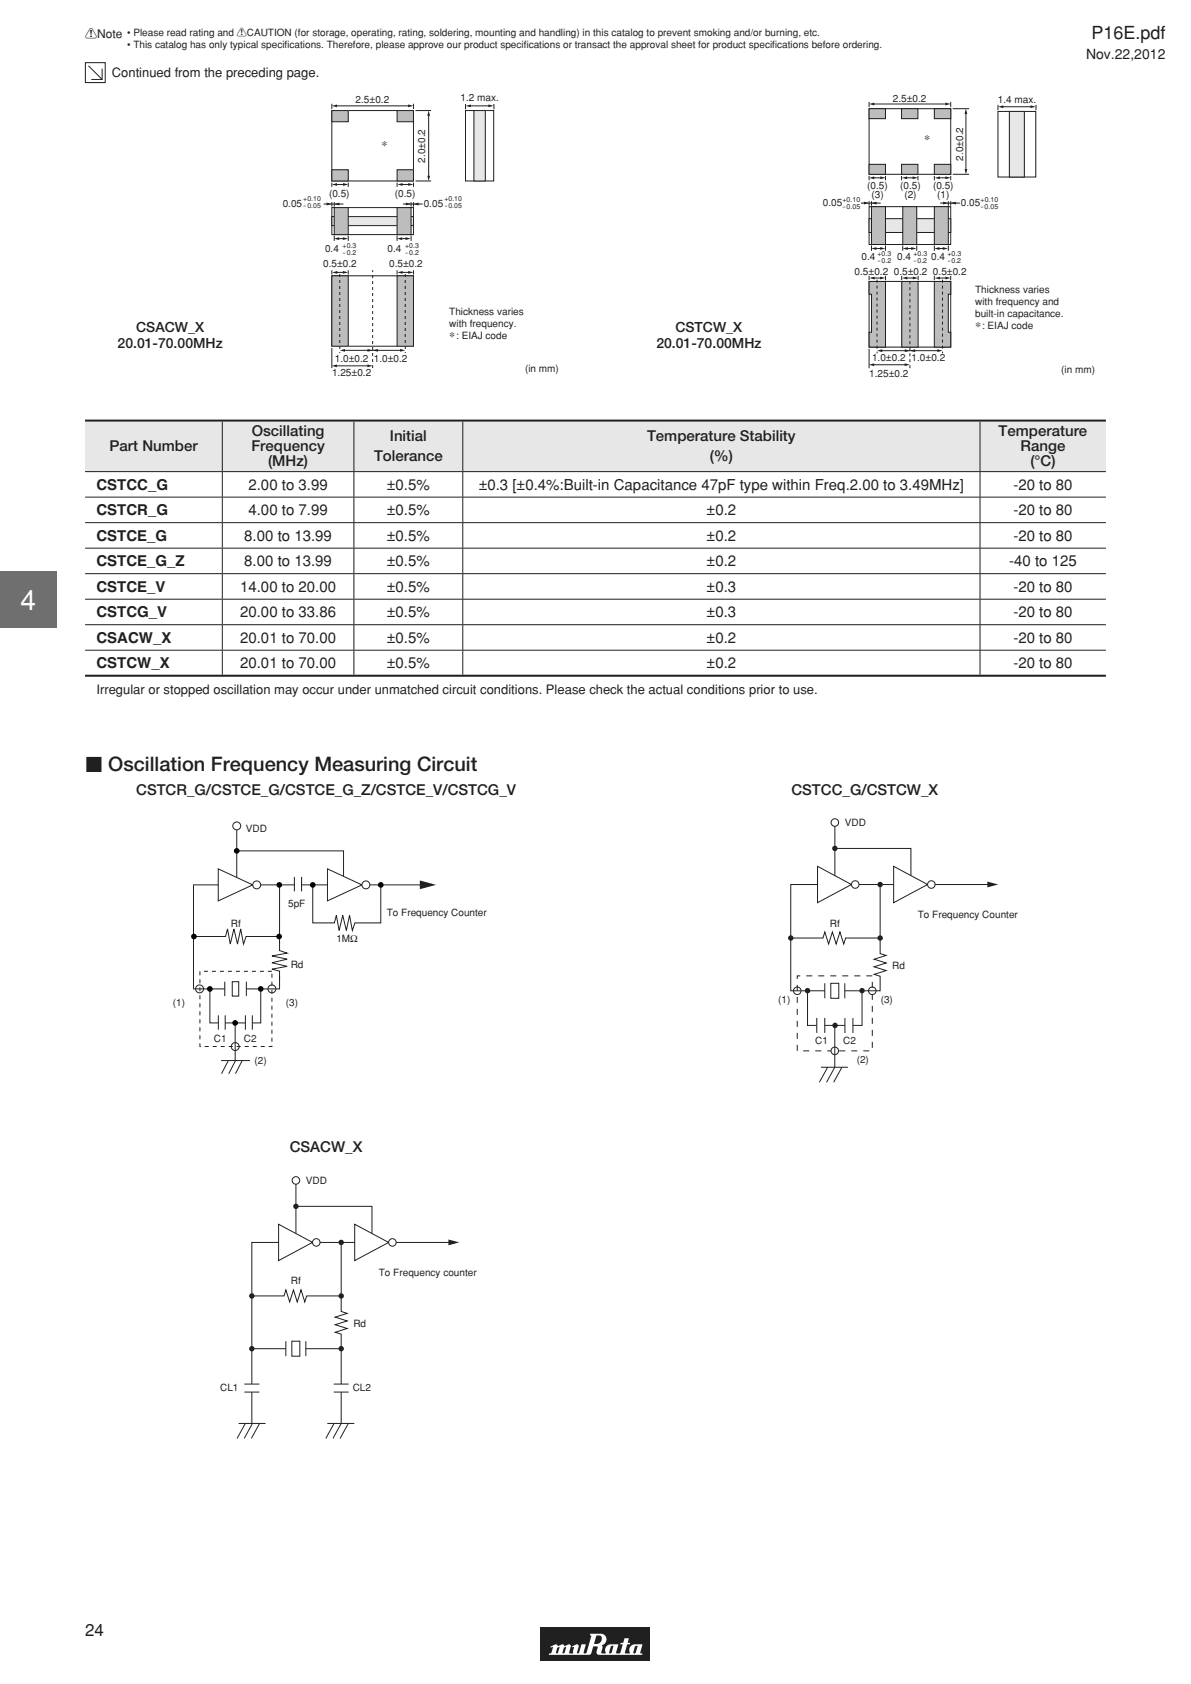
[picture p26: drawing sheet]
<svg xmlns="http://www.w3.org/2000/svg" width="210mm" height="297mm" viewBox="0 0 210 297" stroke-linecap="round" stroke-linejoin="round" font-family="sans-serif">
<defs><g id="words">
<text font-size="4.9" fill="#fff" x="3.6" y="107.5">4</text>
<text font-size="3.5" fill="#231f20" x="15" y="136.1">c Oscillation Frequency Measuring Circuit</text>
<text font-size="3.2" fill="#231f20" x="192.4" y="6.8">P16E.pdf</text>
<text font-size="3" fill="#231f20" x="15" y="288.6">24</text>
<g font-size="2.6" fill="#231f20">
<text x="44.4" y="77">Oscillating</text>
<text x="68.7" y="77.9">Initial</text>
<text x="114.1" y="77.9">Temperature Stability</text>
<text x="176.1" y="77">Temperature</text>
<text x="19.3" y="79.6">Part Number</text>
<text x="44.3" y="79.6">Frequency</text>
<text x="47.3" y="82.3">(MHz)</text>
<text x="65.9" y="81.4">Tolerance</text>
<text x="125.1" y="81.4">(%)</text>
<text x="180" y="79.6">Range</text>
<text x="181.7" y="82.3">(°C)</text>
<text x="17" y="86.4">CSTCC_G</text>
<text x="43.8" y="86.4">2.00 to 3.99</text>
<text x="68.2" y="86.4">±0.5%</text>
<text x="84.4" y="86.4">±0.3 [±0.4%:Built-in Capacitance 47pF type within Freq.2.00 to 3.49MHz]</text>
<text x="178.7" y="86.4">-20 to 80</text>
<text x="17" y="90.9">CSTCR_G</text>
<text x="17" y="95.4">CSTCE_G</text>
<text x="43.1" y="95.4">8.00 to 13.99</text>
<text x="43.8" y="90.9">4.00 to 7.99</text>
<text x="68.2" y="95.4">±0.5%</text>
<text x="68.2" y="90.9">±0.5%</text>
<text x="124.6" y="95.4">±0.2</text>
<text x="124.6" y="90.9">±0.2</text>
<text x="178.7" y="95.4">-20 to 80</text>
<text x="178.7" y="90.9">-20 to 80</text>
<text x="17" y="99.9">CSTCE_G_Z</text>
<text x="43.1" y="99.9">8.00 to 13.99</text>
<text x="68.2" y="99.9">±0.5%</text>
<text x="124.6" y="99.9">±0.2</text>
<text x="177.9" y="99.9">-40 to 125</text>
<text x="17" y="104.4">CSTCE_V</text>
<text x="42.3" y="104.4">14.00 to 20.00</text>
<text x="68.2" y="104.4">±0.5%</text>
<text x="124.6" y="104.4">±0.3</text>
<text x="178.7" y="104.4">-20 to 80</text>
<text x="17" y="108.9">CSTCG_V</text>
<text x="17" y="113.4">CSACW_X</text>
<text x="42.3" y="108.9">20.00 to 33.86</text>
<text x="42.3" y="113.4">20.01 to 70.00</text>
<text x="68.2" y="108.9">±0.5%</text>
<text x="68.2" y="113.4">±0.5%</text>
<text x="124.6" y="108.9">±0.3</text>
<text x="124.6" y="113.4">±0.2</text>
<text x="178.7" y="108.9">-20 to 80</text>
<text x="178.7" y="113.4">-20 to 80</text>
<text x="17" y="117.9">CSTCW_X</text>
<text x="42.3" y="117.9">20.01 to 70.00</text>
<text x="68.2" y="117.9">±0.5%</text>
<text x="124.6" y="117.9">±0.2</text>
<text x="178.7" y="117.9">-20 to 80</text>
<text x="24" y="140.2">CSTCR_G/CSTCE_G/CSTCE_G_Z/CSTCE_V/CSTCG_V</text>
<text x="139.5" y="140.2">CSTCC_G/CSTCW_X</text>
<text x="51.1" y="203.2">CSACW_X</text>
</g>
<g font-size="2.5" fill="#231f20">
<text x="191.5" y="10.3">Nov.22,2012</text>
<text x="24" y="58.6">CSACW_X</text>
<text x="119.1" y="58.6">CSTCW_X</text>
<text x="20.7" y="61.4">20.01-70.00MHz</text>
<text x="115.7" y="61.4">20.01-70.00MHz</text>
</g>
<g font-size="2.3" fill="#231f20">
<text x="19.7" y="13.6">Continued from the preceding page.</text>
<text x="17" y="122.5">Irregular or stopped oscillation may occur under unmatched circuit conditions. Please check the actual conditions prior to use.</text>
</g>
<g font-size="2.2" fill="#231f20">
<text x="67.3" y="26.1">∗</text>
<text x="163" y="25.1">∗</text>
<text x="79.2" y="59.8">∗</text>
<text x="172" y="58.1">∗</text>
</g>
<text font-size="2.1" fill="#231f20" x="15" y="6.7">!Note</text>
<g font-size="1.8" fill="#231f20">
<text x="22.4" y="6.4">• Please read rating and !CAUTION (for storage, operating, rating, soldering, mounting and handling) in this catalog to prevent smoking and/or burning, etc.</text>
<text x="22.4" y="8.5">• This catalog has only typical specifcations. Therefore, please approve our product specif</text>
<text x="50.2" y="8.5">i</text>
<text x="92.3" y="8.5">i cations or transact the approval sheet for product specif</text>
<text x="136.2" y="8.5">i cations before ordering.</text>
<text x="81.2" y="17.9">1.2 max.</text>
<text x="157.4" y="17.9">2.5±0.2</text>
<text x="62.7" y="18.2">2.5±0.2</text>
<text x="175.9" y="18.2">1.4 max.</text>
<text x="75" y="28.7" transform="rotate(-90 75 28.7)">2.0±0.2</text>
<text x="169.8" y="28.3" transform="rotate(-90 169.8 28.3)">2.0±0.2</text>
<text x="58" y="34.7">(0.5)</text>
<text x="69.6" y="34.7">(0.5)</text>
<text x="152.9" y="33.4">(0.5)</text>
<text x="153.7" y="35">(3)</text>
<text x="158.7" y="33.4">(0.5)</text>
<text x="159.5" y="35">(2)</text>
<text x="164.5" y="33.4">(0.5)</text>
<text x="165.3" y="35">(1)</text>
<text x="49.9" y="36.5">0.05</text>
<text x="74.7" y="36.5">0.05</text>
<text x="145.1" y="36.3">0.05</text>
<text x="169.4" y="36.3">0.05</text>
<text x="57" y="47.1">0.5±0.2</text>
<text x="57.3" y="44.5">0.4</text>
<text x="68.3" y="44.5">0.4</text>
<text x="68.6" y="47.1">0.5±0.2</text>
<text x="151.9" y="45.9">0.4</text>
<text x="158.2" y="45.9">0.4</text>
<text x="164.2" y="45.9">0.4</text>
<text x="150.7" y="48.5">0.5±0.2</text>
<text x="157.6" y="48.5">0.5±0.2</text>
<text x="164.5" y="48.5">0.5±0.2</text>
<text x="172" y="51.8">Thickness varies</text>
<text x="172" y="53.9">with frequency and</text>
<text x="79.2" y="55.6">Thickness varies</text>
<text x="79.2" y="57.7">with frequency.</text>
<text x="80.4" y="59.8">: EIAJ code</text>
<text x="172" y="56">built-in capacitance.</text>
<text x="173.2" y="58.1">: EIAJ code</text>
<text x="59" y="63.9">1.0±0.2</text>
<text x="65.9" y="63.9">1.0±0.2</text>
<text x="92.6" y="65.5">(in mm)</text>
<text x="153.8" y="63.7">1.0±0.2</text>
<text x="160.7" y="63.7">1.0±0.2</text>
<text x="187.1" y="65.7">(in mm)</text>
<text x="58.5" y="66.4">1.25±0.2</text>
<text x="153.3" y="66.5">1.25±0.2</text>
<text x="43.4" y="146.8">VDD</text>
<text x="149" y="145.7">VDD</text>
<text x="50.8" y="159.9">5pF</text>
<text x="68.2" y="161.6">To Frequency Counter</text>
<text x="161.8" y="161.9">To Frequency Counter</text>
<text x="40.7" y="163.5">Rf</text>
<text x="59.3" y="166.1">1MΩ</text>
<text x="146.3" y="163.4">Rf</text>
<text x="51.3" y="170.7">Rd</text>
<text x="157.3" y="170.9">Rd</text>
<text x="30.5" y="177.4">(1)</text>
<text x="50.4" y="177.4">(3)</text>
<text x="137.2" y="176.9">(1)</text>
<text x="155.3" y="176.9">(3)</text>
<text x="37.7" y="183.8">C1</text>
<text x="43" y="183.8">C2</text>
<text x="143.7" y="184.1">C1</text>
<text x="148.7" y="184.1">C2</text>
<text x="44.9" y="187.7">(2)</text>
<text x="151.1" y="187.5">(2)</text>
<text x="53.9" y="208.8">VDD</text>
<text x="51.3" y="226.5">Rf</text>
<text x="66.8" y="225">To Frequency counter</text>
<text x="62.3" y="234">Rd</text>
<text x="38.8" y="245.4">CL1</text>
<text x="62.2" y="245.4">CL2</text>
</g>
<g font-size="1.2" fill="#231f20">
<text x="53.5" y="35.5">+0.10</text>
<text x="78.4" y="35.5">+0.10</text>
<text x="148.6" y="35.6">+0.10</text>
<text x="172.9" y="35.6">+0.10</text>
<text x="53.5" y="36.8">-0.05</text>
<text x="78.4" y="36.8">-0.05</text>
<text x="148.6" y="36.9">-0.05</text>
<text x="172.9" y="36.9">-0.05</text>
<text x="60.4" y="43.8">+0.3</text>
<text x="60.4" y="45.1">-0.2</text>
<text x="71.4" y="43.8">+0.3</text>
<text x="71.4" y="45.1">-0.2</text>
<text x="154.7" y="45.1">+0.3</text>
<text x="154.7" y="46.4">-0.2</text>
<text x="161.1" y="45.1">+0.3</text>
<text x="161.1" y="46.4">-0.2</text>
<text x="167.1" y="45.1">+0.3</text>
<text x="167.1" y="46.4">-0.2</text>
</g>
</g></defs>
<path d="M15.1 11.1h3.5v3.5h-3.5zM15.6 11.6l2.4 2.4M18 12.1v1.9h-1.9M58.5 18.3v.9M58.5 19.5h14.4v12.4h-14.4zM72.9 18.3v.9M73.3 19.5h2.7M82.1 19.5h5v12.4h-5zM82.1 18.3v1M87.1 18.3v1M73.3 31.9h2.7" fill="none" stroke="#231f20" stroke-width=".18"/>
<path d="M70 29.9h2.9v2h-2.9z" fill="#bbbdc0"/>
<path d="M70 29.9h2.9v2h-2.9z" fill="none" stroke="#231f20" stroke-width=".18"/>
<path d="M70 19.5h2.9v2h-2.9z" fill="#bbbdc0"/>
<path d="M70 19.5h2.9v2h-2.9z" fill="none" stroke="#231f20" stroke-width=".18"/>
<path d="M58.5 29.9h2.9v2h-2.9z" fill="#bbbdc0"/>
<path d="M58.5 29.9h2.9v2h-2.9zM58.5 32.2v.8M61.4 32.2v.8M70 32.2v.8M72.9 32.2v.8" fill="none" stroke="#231f20" stroke-width=".18"/>
<path d="M58.5 19.5h2.9v2h-2.9z" fill="#bbbdc0"/>
<path d="M58.5 19.5h2.9v2h-2.9zM58.5 48.6h14.4v12.5h-14.4z" fill="none" stroke="#231f20" stroke-width=".18"/>
<path d="M70 48.6h2.9v12.5h-2.9z" fill="#bbbdc0"/>
<path d="M70 48.6h2.9v12.5h-2.9z" fill="none" stroke="#231f20" stroke-width=".18"/>
<path d="M58.5 48.6h2.9v12.5h-2.9z" fill="#bbbdc0"/>
<path d="M58.5 36.6h14.4v4.8h-14.4zM58.5 48.6h2.9v12.5h-2.9z" fill="none" stroke="#231f20" stroke-width=".18"/>
<path d="M83.6 19.5h2v12.4h-2z" fill="#e6e7e8"/>
<path d="M83.6 19.5h2v12.4h-2z" fill="none" stroke="#231f20" stroke-width=".18"/>
<path d="M58.5 38.2h14.4v1.6h-14.4z" fill="#e6e7e8"/>
<path d="M58.5 38.2h14.4v1.6h-14.4z" fill="none" stroke="#231f20" stroke-width=".18"/>
<path d="M70 36.6h2.5v4.8h-2.5z" fill="#bbbdc0"/>
<path d="M70 36.6h2.5v4.8h-2.5z" fill="none" stroke="#231f20" stroke-width=".18"/>
<path d="M58.9 36.6h2.5v4.8h-2.5z" fill="#bbbdc0"/>
<g fill="none" stroke="#231f20" stroke-width=".18">
<path d="M58.9 36.6h2.5v4.8h-2.5zM72.5 35.6v.8M72.9 35.6v.8M75.6 20.2v11M58.5 47.7v.7M58.9 41.5v1M61.4 41.5v1M61.4 47.7v.7M70 47.7v.7M70 41.5v1M72.5 41.5v1M72.9 47.7v.7"/>
<path d="M58.5 61.4v3.5"/>
</g>
<path d="M59.9 48.3v13.9M71.5 48.3v13.9M65.7 64.9v-17.2" fill="none" stroke="#231f20" stroke-width=".18" stroke-dasharray=".5 .5" stroke-linecap="butt"/>
<g fill="#231f20">
<path d="M75.3 31h.5l-.2 .9z"/>
<path d="M75.6 19.5l.2 .9h-.5z"/>
</g>
<path d="M59.3 18.7h12.8" fill="none" stroke="#231f20" stroke-width=".18"/>
<g fill="#231f20">
<path d="M72 18.4l.9 .3-.9 .2z"/>
<path d="M58.5 18.7l.9-.3v.5z"/>
</g>
<path d="M59.3 32.5h1.4" fill="none" stroke="#231f20" stroke-width=".18"/>
<g fill="#231f20">
<path d="M60.5 32.3l.9 .2-.9 .3z"/>
<path d="M58.5 32.5l.9-.2v.5z"/>
</g>
<path d="M70.7 32.5h1.4" fill="none" stroke="#231f20" stroke-width=".18"/>
<g fill="#231f20">
<path d="M72 32.3l.9 .2-.9 .3z"/>
<path d="M70.1 32.5l.9-.2v.5z"/>
</g>
<path d="M70.7 48h1.4" fill="none" stroke="#231f20" stroke-width=".18"/>
<g fill="#231f20">
<path d="M72 47.8l.9 .2-.9 .3z"/>
<path d="M70.1 48l.9-.2v.5z"/>
</g>
<path d="M60.6 61.8h10.1" fill="none" stroke="#231f20" stroke-width=".18"/>
<g fill="#231f20">
<path d="M70.5 61.5l1 .3-1 .2z"/>
<path d="M64.8 61.5l.9 .3-.9 .2z"/>
<path d="M59.9 61.8l.9-.3v.5z"/>
</g>
<path d="M59.2 64.5h5.7" fill="none" stroke="#231f20" stroke-width=".18"/>
<g fill="#231f20">
<path d="M64.8 64.3l.9 .2-.9 .3z"/>
<path d="M58.5 64.5l.9-.2v.5z"/>
<path d="M65.7 61.8l.9-.3v.5z"/>
</g>
<path d="M59.2 48h1.4" fill="none" stroke="#231f20" stroke-width=".18"/>
<g fill="#231f20">
<path d="M60.5 47.8l.9 .2-.9 .3z"/>
<path d="M58.6 48l.9-.2v.5z"/>
</g>
<path d="M59.6 42.1h1" fill="none" stroke="#231f20" stroke-width=".18"/>
<g fill="#231f20">
<path d="M60.5 41.8l.9 .3-.9 .2z"/>
<path d="M58.9 42.1l.9-.3v.5z"/>
</g>
<path d="M70.7 42.1h1" fill="none" stroke="#231f20" stroke-width=".18"/>
<g fill="#231f20">
<path d="M71.5 41.8l.9 .3-.9 .2z"/>
<path d="M70 42.1l.9-.3v.5z"/>
</g>
<path d="M71 36h3.5" fill="none" stroke="#231f20" stroke-width=".18"/>
<g fill="#231f20">
<path d="M71.6 35.7l.9 .3-.9 .2z"/>
<path d="M72.9 36l.9-.3v.5z"/>
</g>
<path d="M57.1 36h3.5M58.5 35.6v.8M58.9 35.6v.8" fill="none" stroke="#231f20" stroke-width=".18"/>
<g fill="#231f20">
<path d="M57.6 35.7l.9 .3-.9 .2z"/>
<path d="M58.9 36l.9-.3v.5z"/>
</g>
<path d="M82.9 18.7h3.4" fill="none" stroke="#231f20" stroke-width=".18"/>
<g fill="#231f20">
<path d="M86.1 18.4l.9 .3-.9 .2z"/>
<path d="M82.1 18.7l.9-.3v.5z"/>
</g>
<path d="M153.2 19.2h14.4v11.5h-14.4zM153.2 18v.9M167.6 18v.9M168 19.2h2.9M176 19.7h6.6v11.5h-6.6zM176 18.5v.9M182.7 18.5v.9M168 30.7h2.9" fill="none" stroke="#231f20" stroke-width=".18"/>
<path d="M164.7 29h2.9v1.7h-2.9z" fill="#bbbdc0"/>
<path d="M164.7 29h2.9v1.7h-2.9z" fill="none" stroke="#231f20" stroke-width=".18"/>
<path d="M164.7 19.2h2.9v1.7h-2.9z" fill="#bbbdc0"/>
<path d="M164.7 19.2h2.9v1.7h-2.9z" fill="none" stroke="#231f20" stroke-width=".18"/>
<path d="M159 19.2h2.9v1.7h-2.9z" fill="#bbbdc0"/>
<path d="M159 19.2h2.9v1.7h-2.9z" fill="none" stroke="#231f20" stroke-width=".18"/>
<path d="M153.2 29h2.9v1.7h-2.9z" fill="#bbbdc0"/>
<path d="M153.2 29h2.9v1.7h-2.9zM153.2 31v.8M156.1 31v.8M164.7 31v.8M167.6 31v.8" fill="none" stroke="#231f20" stroke-width=".18"/>
<path d="M153.2 19.2h2.9v1.7h-2.9z" fill="#bbbdc0"/>
<path d="M153.2 19.2h2.9v1.7h-2.9zM153.2 36.5h14.4v6.6h-14.4zM153.2 49.6h14.4v11.6h-14.4z" fill="none" stroke="#231f20" stroke-width=".18"/>
<path d="M178 19.7h2.6v11.5h-2.6z" fill="#e6e7e8"/>
<path d="M178 19.7h2.6v11.5h-2.6z" fill="none" stroke="#231f20" stroke-width=".18"/>
<path d="M153.2 38.6h14.4v2.4h-14.4z" fill="#e6e7e8"/>
<path d="M153.2 38.6h14.4v2.4h-14.4z" fill="none" stroke="#231f20" stroke-width=".18"/>
<path d="M164.7 36.5h2.5v6.6h-2.5z" fill="#bbbdc0"/>
<path d="M164.7 36.5h2.5v6.6h-2.5z" fill="none" stroke="#231f20" stroke-width=".18"/>
<path d="M153.7 36.5h2.4v6.6h-2.4z" fill="#bbbdc0"/>
<g fill="none" stroke="#231f20" stroke-width=".18">
<path d="M170.3 19.9v10.1M153.7 36.5h2.4v6.6h-2.4zM167.2 35.5v.8M167.6 35.5v.8M153.2 48.6v.8M153.7 43.3v.9M156.1 43.3v.9M156.1 48.6v.8M164.7 48.7v.7M164.7 43.3v.9M167.2 43.3v.9M167.6 48.7v.7"/>
<path d="M153.2 61.5v3.4"/>
</g>
<g fill="#231f20">
<path d="M170.1 29.8h.5l-.3 .9z"/>
<path d="M170.3 19.2l.3 .9h-.5z"/>
</g>
<path d="M154 18.3h12.9" fill="none" stroke="#231f20" stroke-width=".18"/>
<g fill="#231f20">
<path d="M166.7 18.1l.9 .2-.9 .3z"/>
<path d="M153.2 18.3l1-.2v.5z"/>
</g>
<path d="M154 31.4h1.4" fill="none" stroke="#231f20" stroke-width=".18"/>
<g fill="#231f20">
<path d="M155.2 31.1l.9 .3-.9 .2z"/>
<path d="M153.2 31.4l1-.3v.5z"/>
</g>
<path d="M165.5 31.4h1.4" fill="none" stroke="#231f20" stroke-width=".18"/>
<g fill="#231f20">
<path d="M166.7 31.1l.9 .3-.9 .2z"/>
<path d="M164.8 31.4l.9-.3v.5z"/>
</g>
<path d="M165.5 49h1.4" fill="none" stroke="#231f20" stroke-width=".18"/>
<g fill="#231f20">
<path d="M166.7 48.8l.9 .2-.9 .3z"/>
<path d="M164.8 49l.9-.2v.5z"/>
</g>
<path d="M155.3 61.8h10.1" fill="none" stroke="#231f20" stroke-width=".18"/>
<g fill="#231f20">
<path d="M165.3 61.6l.9 .2-.9 .3z"/>
<path d="M159.5 61.6l.9 .3-.9 .2z"/>
<path d="M154.6 61.9l1-.3v.5z"/>
</g>
<path d="M153.9 64.3h5.8" fill="none" stroke="#231f20" stroke-width=".18"/>
<g fill="#231f20">
<path d="M159.5 64.1l.9 .2-.9 .3z"/>
<path d="M153.2 64.3l.9-.2v.5z"/>
<path d="M160.4 61.9l1-.3v.5z"/>
</g>
<path d="M154 49h1.4" fill="none" stroke="#231f20" stroke-width=".18"/>
<g fill="#231f20">
<path d="M155.2 48.8l.9 .2-.9 .3z"/>
<path d="M153.3 49l.9-.2v.5z"/>
</g>
<path d="M154.3 43.8h1.1" fill="none" stroke="#231f20" stroke-width=".18"/>
<g fill="#231f20">
<path d="M155.2 43.6l.9 .2-.9 .3z"/>
<path d="M153.6 43.8l.9-.2v.5z"/>
</g>
<path d="M165.4 43.8h1.1" fill="none" stroke="#231f20" stroke-width=".18"/>
<g fill="#231f20">
<path d="M166.2 43.6l.9 .2-.9 .3z"/>
<path d="M164.7 43.8l.9-.2v.5z"/>
</g>
<path d="M165.8 35.8h3.5" fill="none" stroke="#231f20" stroke-width=".18"/>
<g fill="#231f20">
<path d="M166.3 35.6l.9 .2-.9 .3z"/>
<path d="M167.6 35.8l.9-.2v.5z"/>
</g>
<path d="M151.8 35.8h3.5M153.2 35.5v.8M153.7 35.5v.8" fill="none" stroke="#231f20" stroke-width=".18"/>
<g fill="#231f20">
<path d="M152.3 35.6l.9 .2-.9 .3z"/>
<path d="M153.7 35.8l.9-.2v.5z"/>
</g>
<path d="M176.7 18.8h5.2" fill="none" stroke="#231f20" stroke-width=".18"/>
<g fill="#231f20">
<path d="M181.7 18.6l.9 .2-.9 .3z"/>
<path d="M176 18.8l.9-.2v.5z"/>
</g>
<path d="M159 49.6h2.9v11.6h-2.9z" fill="#bbbdc0"/>
<path d="M159 48.7v.7M159 49.6h2.9v11.6h-2.9zM159.7 49h1.4M161.9 48.7v.7" fill="none" stroke="#231f20" stroke-width=".18"/>
<g fill="#231f20">
<path d="M161 48.8l.9 .2-.9 .3z"/>
<path d="M159.1 49l.9-.2v.5z"/>
</g>
<path d="M159 29h2.9v1.7h-2.9z" fill="#bbbdc0"/>
<path d="M159 29h2.9v1.7h-2.9zM159 31v.8M159.7 31.4h1.4M161.9 31v.8" fill="none" stroke="#231f20" stroke-width=".18"/>
<g fill="#231f20">
<path d="M160.9 31.1l.9 .3-.9 .2z"/>
<path d="M159 31.4l.9-.3v.5z"/>
</g>
<path d="M159.2 36.5h2.4v6.6h-2.4z" fill="#bbbdc0"/>
<path d="M159.2 36.5h2.4v6.6h-2.4zM159.2 43.3v.9M159.8 43.8h1.1M161.6 43.3v.9" fill="none" stroke="#231f20" stroke-width=".18"/>
<g fill="#231f20">
<path d="M160.7 43.6l.9 .2-.9 .3z"/>
<path d="M159.2 43.8l.9-.2v.5z"/>
</g>
<path d="M164.7 49.6h2.9v2.3h-.4v6.7h.4v2.6h-2.9z" fill="#bbbdc0"/>
<path d="M164.7 49.6h2.9v2.3h-.4v6.7h.4v2.6h-2.9z" fill="none" stroke="#231f20" stroke-width=".18"/>
<path d="M153.2 49.6h2.9v11.6h-2.9v-2.6h.5v-6.7h-.5z" fill="#bbbdc0"/>
<path d="M153.2 49.6h2.9v11.6h-2.9v-2.6h.5v-6.7h-.5z" fill="none" stroke="#231f20" stroke-width=".18"/>
<path d="M154.6 49.3v13M166.2 49.3v13M160.4 64.9v-15.6" fill="none" stroke="#231f20" stroke-width=".18" stroke-dasharray=".5 .5" stroke-linecap="butt"/>
<path d="M15 74.2h24.2v9h-24.2zM39.2 74.2h23.2v9h-23.2zM62.4 74.2h19.2v9h-19.2zM81.6 74.2h91.2v9h-91.2zM172.8 74.2h22.2v9h-22.2z" fill="#e6e7e8"/>
<path d="M15 74.2h180M15 119.2h180" fill="none" stroke="#231f20" stroke-width=".35"/>
<g fill="none" stroke="#231f20" stroke-width=".18">
<path d="M39.2 74.4v8.7M62.4 74.4v8.7M81.6 74.4v8.7M172.8 74.4v8.7M15 83.2h180M15 87.7h180M15 92.2h180M15 96.7h180M39.2 83.2v4.4M39.2 87.7v4.4M39.2 92.2v4.4M39.2 96.7v4.4"/>
<path d="M62.4 83.2v4.4M62.4 87.7v4.4M62.4 92.2v4.4M62.4 96.7v4.4M81.6 83.2v4.4M81.6 87.7v4.4M81.6 92.2v4.4M81.6 96.7v4.4M172.8 83.2v4.4M172.8 87.7v4.4M172.8 92.2v4.4M172.8 96.7v4.4"/>
<path d="M15 101.2h180M15 105.7h180M15 110.2h180M15 114.7h180M39.2 101.2v4.4M39.2 105.7v4.4M39.2 110.2v4.4M39.2 114.7v4.3M62.4 101.2v4.4M62.4 105.7v4.4M62.4 110.2v4.4M62.4 114.7v4.3"/>
<path d="M81.6 101.2v4.4M81.6 105.7v4.4M81.6 110.2v4.4M81.6 114.7v4.3M172.8 101.2v4.4M172.8 105.7v4.4M172.8 110.2v4.4M172.8 114.7v4.3"/>
</g>
<circle cx="47.9" cy="174.4" r=".7" fill="#fff"/>
<circle cx="47.9" cy="174.4" r=".7" fill="none" stroke="#231f20" stroke-width=".18"/>
<circle cx="35.2" cy="174.4" r=".7" fill="#fff"/>
<circle cx="35.2" cy="174.4" r=".7" fill="none" stroke="#231f20" stroke-width=".18"/>
<circle cx="41.5" cy="184.6" r=".7" fill="#fff"/>
<g fill="none" stroke="#231f20" stroke-width=".18">
<path d="M49.3 156.1h2.6M53.2 156.1h21.3M49.3 166.4v-10.3h-15.2v18.3h5.5M49.3 172.2v2.2h-5.9"/>
<circle cx="41.5" cy="184.6" r=".7"/>
</g>
<path d="M74 155.3l2.9 .8-2.9 .7z" fill="#231f20"/>
<g fill="none" stroke="#231f20" stroke-width=".18">
<path d="M41.7 150.1h18.9v6M41.7 146v10.1M51.9 154.7v2.5M53.2 154.7v2.5M55.1 156.1v6.7h3.9l.3-1.4 .5 2.7 .6-2.7 .7 2.7 .5-2.7 .5 2.7 .5-1.3h4.5v-6.7M34.2 165.2h5.6l.3-1.4 .5 2.7 .6-2.7 .7 2.7 .5-2.7 .5 2.7 .5-1.3h5.8M37 174.4v6h1.5M38.5 179.1v2.5M39.6 173.1v2.6M39.7 179.1v2.5M41 173.1h1.1v2.6h-1.1zM43.3 179.1v2.5"/>
<path d="M43.4 173.1v2.6M44.5 179.1v2.5M46 174.4v6h-1.5M49.3 166.1v1.5l1.3 .5-2.7 .5 2.7 .6-2.7 .6 2.7 .6-2.7 .5 1.4 .4v1.7M39 187h5.1M39.7 180.4h3.6M40.3 187l-1.2 2.4M41.5 180.4v6.6M41.5 187l-1.2 2.4M42.7 187l-1.2 2.4"/>
</g>
<path d="M35.2 171.3h12.7v13.3h-12.7z" fill="none" stroke="#231f20" stroke-width=".18" stroke-dasharray=".7 .7" stroke-linecap="butt"/>
<path d="M38.5 153.2l6.1 2.9-6.1 2.8z" fill="#fff"/>
<path d="M38.5 153.2l6.1 2.9-6.1 2.8z" fill="none" stroke="#231f20" stroke-width=".18"/>
<circle cx="45.3" cy="156.1" r=".7" fill="#fff"/>
<circle cx="45.3" cy="156.1" r=".7" fill="none" stroke="#231f20" stroke-width=".18"/>
<circle cx="41.7" cy="145.7" r=".7" fill="#fff"/>
<circle cx="41.7" cy="145.7" r=".7" fill="none" stroke="#231f20" stroke-width=".18"/>
<path d="M57.7 153.2l6.1 2.9-6.1 2.8z" fill="#fff"/>
<path d="M57.7 153.2l6.1 2.9-6.1 2.8z" fill="none" stroke="#231f20" stroke-width=".18"/>
<circle cx="64.5" cy="156.1" r=".7" fill="#fff"/>
<g fill="none" stroke="#231f20" stroke-width=".18">
<path d="M174.4 156h-35v18.7h6"/>
<circle cx="64.5" cy="156.1" r=".7"/>
</g>
<g fill="#000">
<circle cx="41.7" cy="150.1" r=".5"/>
<circle cx="49.2" cy="156.1" r=".5"/>
<circle cx="55.1" cy="156.1" r=".5"/>
<circle cx="67.1" cy="156.1" r=".5"/>
<circle cx="34.2" cy="165.2" r=".5"/>
<circle cx="37" cy="174.4" r=".5"/>
<circle cx="46" cy="174.4" r=".5"/>
<circle cx="49.2" cy="165.2" r=".5"/>
<circle cx="41.5" cy="180.4" r=".5"/>
</g>
<path d="M174.1 155.5l1.9 .5-1.9 .5z" fill="#231f20"/>
<path d="M147.2 149.6h13.4v6.4M147.2 145.1v10.9" fill="none" stroke="#231f20" stroke-width=".18"/>
<circle cx="147.2" cy="145.1" r=".67" fill="#fff"/>
<circle cx="147.2" cy="145.1" r=".67" fill="none" stroke="#231f20" stroke-width=".18"/>
<g fill="#231f20">
<circle cx="147.2" cy="149.6" r=".48"/>
<circle cx="155.2" cy="156" r=".48"/>
<circle cx="139.4" cy="165.4" r=".48"/>
</g>
<path d="M144.1 152.8l6 3.2-6 3.2z" fill="#fff"/>
<path d="M144.1 152.8l6 3.2-6 3.2z" fill="none" stroke="#231f20" stroke-width=".18"/>
<path d="M157.6 152.8l6 3.2-6 3.2z" fill="#fff"/>
<path d="M157.6 152.8l6 3.2-6 3.2z" fill="none" stroke="#231f20" stroke-width=".18"/>
<circle cx="150.8" cy="156" r=".67" fill="#fff"/>
<circle cx="150.8" cy="156" r=".67" fill="none" stroke="#231f20" stroke-width=".18"/>
<circle cx="164.2" cy="156" r=".67" fill="#fff"/>
<g fill="none" stroke="#231f20" stroke-width=".18">
<path d="M155.2 156v12.2l1 .3-2.1 .7 2.1 .6-2.1 .7 2.1 .7-2.1 .6 1.1 .4v2.5h-6.2M139.4 165.4h5.7l.3-1 .7 2.1 .7-2.1 .6 2.1 .7-2.1 .7 2.1 .3-1.1h6.1M144 179.5v2.7M145.4 179.5v2.7M145.4 173.4v2.7M146.5 173.4h1.4v2.7h-1.4zM149 173.4v2.7M149 179.5v2.7M150.4 179.5v2.7"/>
<circle cx="164.2" cy="156" r=".67"/>
</g>
<g fill="#231f20">
<circle cx="155.2" cy="165.4" r=".48"/>
<circle cx="152" cy="174.7" r=".48"/>
<circle cx="142.4" cy="174.7" r=".48"/>
<circle cx="147.2" cy="180.8" r=".48"/>
</g>
<g fill="none" stroke="#231f20" stroke-width=".18">
<path d="M142.4 174.7v6.1h1.6M152 174.7v6.1h-1.6M144.7 188.2h4.8M145.4 180.8h3.6M145.9 188.2l-1.4 2.7M147.2 188.2l-1.5 2.7M148.4 188.2l-1.4 2.7"/>
<circle cx="140.6" cy="174.7" r=".67"/>
<circle cx="153.8" cy="174.7" r=".67"/>
</g>
<path d="M140.6 172.1h13.2v13.2h-13.2z" fill="none" stroke="#231f20" stroke-width=".18" stroke-dasharray="1.1 1.1" stroke-linecap="butt"/>
<circle cx="147.2" cy="185.3" r=".67" fill="#fff"/>
<g fill="none" stroke="#231f20" stroke-width=".18">
<path d="M147.2 180.9v7.3M79.4 219.1h-35v25"/>
<circle cx="147.2" cy="185.3" r=".67"/>
</g>
<path d="M79.1 218.6l1.9 .5-1.9 .5z" fill="#231f20"/>
<path d="M52.2 212.8h13.4v6.3M52.2 208.2v10.9" fill="none" stroke="#231f20" stroke-width=".18"/>
<circle cx="52.2" cy="208.2" r=".67" fill="#fff"/>
<circle cx="52.2" cy="208.2" r=".67" fill="none" stroke="#231f20" stroke-width=".18"/>
<g fill="#231f20">
<circle cx="52.2" cy="212.8" r=".48"/>
<circle cx="60.2" cy="219.1" r=".48"/>
<circle cx="44.4" cy="228.6" r=".48"/>
</g>
<path d="M49.1 215.9l6 3.2-6 3.2z" fill="#fff"/>
<path d="M49.1 215.9l6 3.2-6 3.2z" fill="none" stroke="#231f20" stroke-width=".18"/>
<path d="M62.5 215.9l6 3.2-6 3.2z" fill="#fff"/>
<path d="M62.5 215.9l6 3.2-6 3.2z" fill="none" stroke="#231f20" stroke-width=".18"/>
<circle cx="55.8" cy="219.1" r=".67" fill="#fff"/>
<circle cx="55.8" cy="219.1" r=".67" fill="none" stroke="#231f20" stroke-width=".18"/>
<circle cx="69.2" cy="219.1" r=".67" fill="#fff"/>
<g fill="none" stroke="#231f20" stroke-width=".18">
<path d="M60.2 219.1v12.2l1 .3-2.1 .7 2.1 .7-2.1 .6 2.1 .7-2.1 .7 1.1 .3v8.8M44.4 237.9h6M44.4 228.6h5.7l.3-1.1 .7 2.1 .6-2.1 .7 2.1 .7-2.1 .6 2.1 .4-1h6.1M50.4 236.5v2.7M51.5 236.5h1.4v2.7h-1.4zM53.9 237.9h6.3M53.9 236.5v2.7M42.1 251h4.7M43.1 244.1h2.6M43.1 245.5h2.6M58.8 245.5h2.7M58.8 244.1h2.7"/>
<circle cx="69.2" cy="219.1" r=".67"/>
</g>
<g fill="#231f20">
<circle cx="60.2" cy="228.6" r=".48"/>
<circle cx="60.2" cy="237.9" r=".48"/>
<circle cx="44.4" cy="237.9" r=".48"/>
</g>
<path d="M43.3 251l-1.5 2.7M44.4 245.5v5.5M44.5 251l-1.4 2.7M45.8 251l-1.5 2.7M57.7 251h4.8M58.9 251l-1.5 2.7M60.2 245.5v5.5l-1.5 2.7M61.4 251l-1.4 2.7" fill="none" stroke="#231f20" stroke-width=".18"/>
<path d="M95.3 287h19.4v6h-19.4z" fill="#231f20"/>
<path d="M106.8 291.5h.1" fill="none" stroke="#231f20" stroke-width=".18"/>
<path d="M97.1 290.4l.8-.4a.42 .42 0 0 1 .5 .3l.1 .2-.3 .1-.1 1 .3-.1 .3-1h-.2v-.2l.7-.3 .3 .3h.2l-.1 .2-.2 .1-.2 .8 .1 .2 .3-.1 .2-1h-.2l.1-.2 .6-.3 .4 .3-.3 1.3h.6l.2-1.1h-.3v-.1l.8-.4h.2l.1 .4-.3 1.1 .2 .1 .2-.1 .4-1.5h.7l.1 .1-.4 1.4 .3 .1 .2-.2 .9-2.9-.3-.1 .1-.2 1.9-.1a1.05 1.05 0 0 1 .9 1 1.05 1.05 0 0 1-.8 1.1l.1 .4-.2 1h.8a1.12 1.12 0 0 1 .9-1.6l1.3 .1-.2 .6h-.7v-.5l-.4 .2-.3 1.2h.4l.3-.9h.7l-.2 .8 .2 .1h.4l.2-.1 .4-1.4-.4-.1v-.2l.5-.1 .2-.8 .8 .1-.2 .7 .4 .1v.1l-.5 .1-.4 1.5 .1 .1h.8a1.12 1.12 0 0 1 .8-1.6l1.4 .1-.2 .5h-.7v-.4l-.4 .2-.3 1.2h.3l.4-1h.7l-.2 .9 .4 .1-.1 .2-7.4 .1a.48 .48 0 0 1-.6-.6l.2-.8-.1-.1h-.4l.1-.5h.2a.93 .93 0 0 0 .9-.9 .47 .47 0 0 0-.4-.6l-.6 .1-.4 1.4h.3l-.1 .5h-.3l-.3 1.2-.3 .2-7.2 .1v-.3l.4-.1 .3-1-.4 .1z" fill="#fff"/>
<path d="M0 100.7h10v10h-10z" fill="#6d6e70"/>
<use href="#words"/>
</svg>
